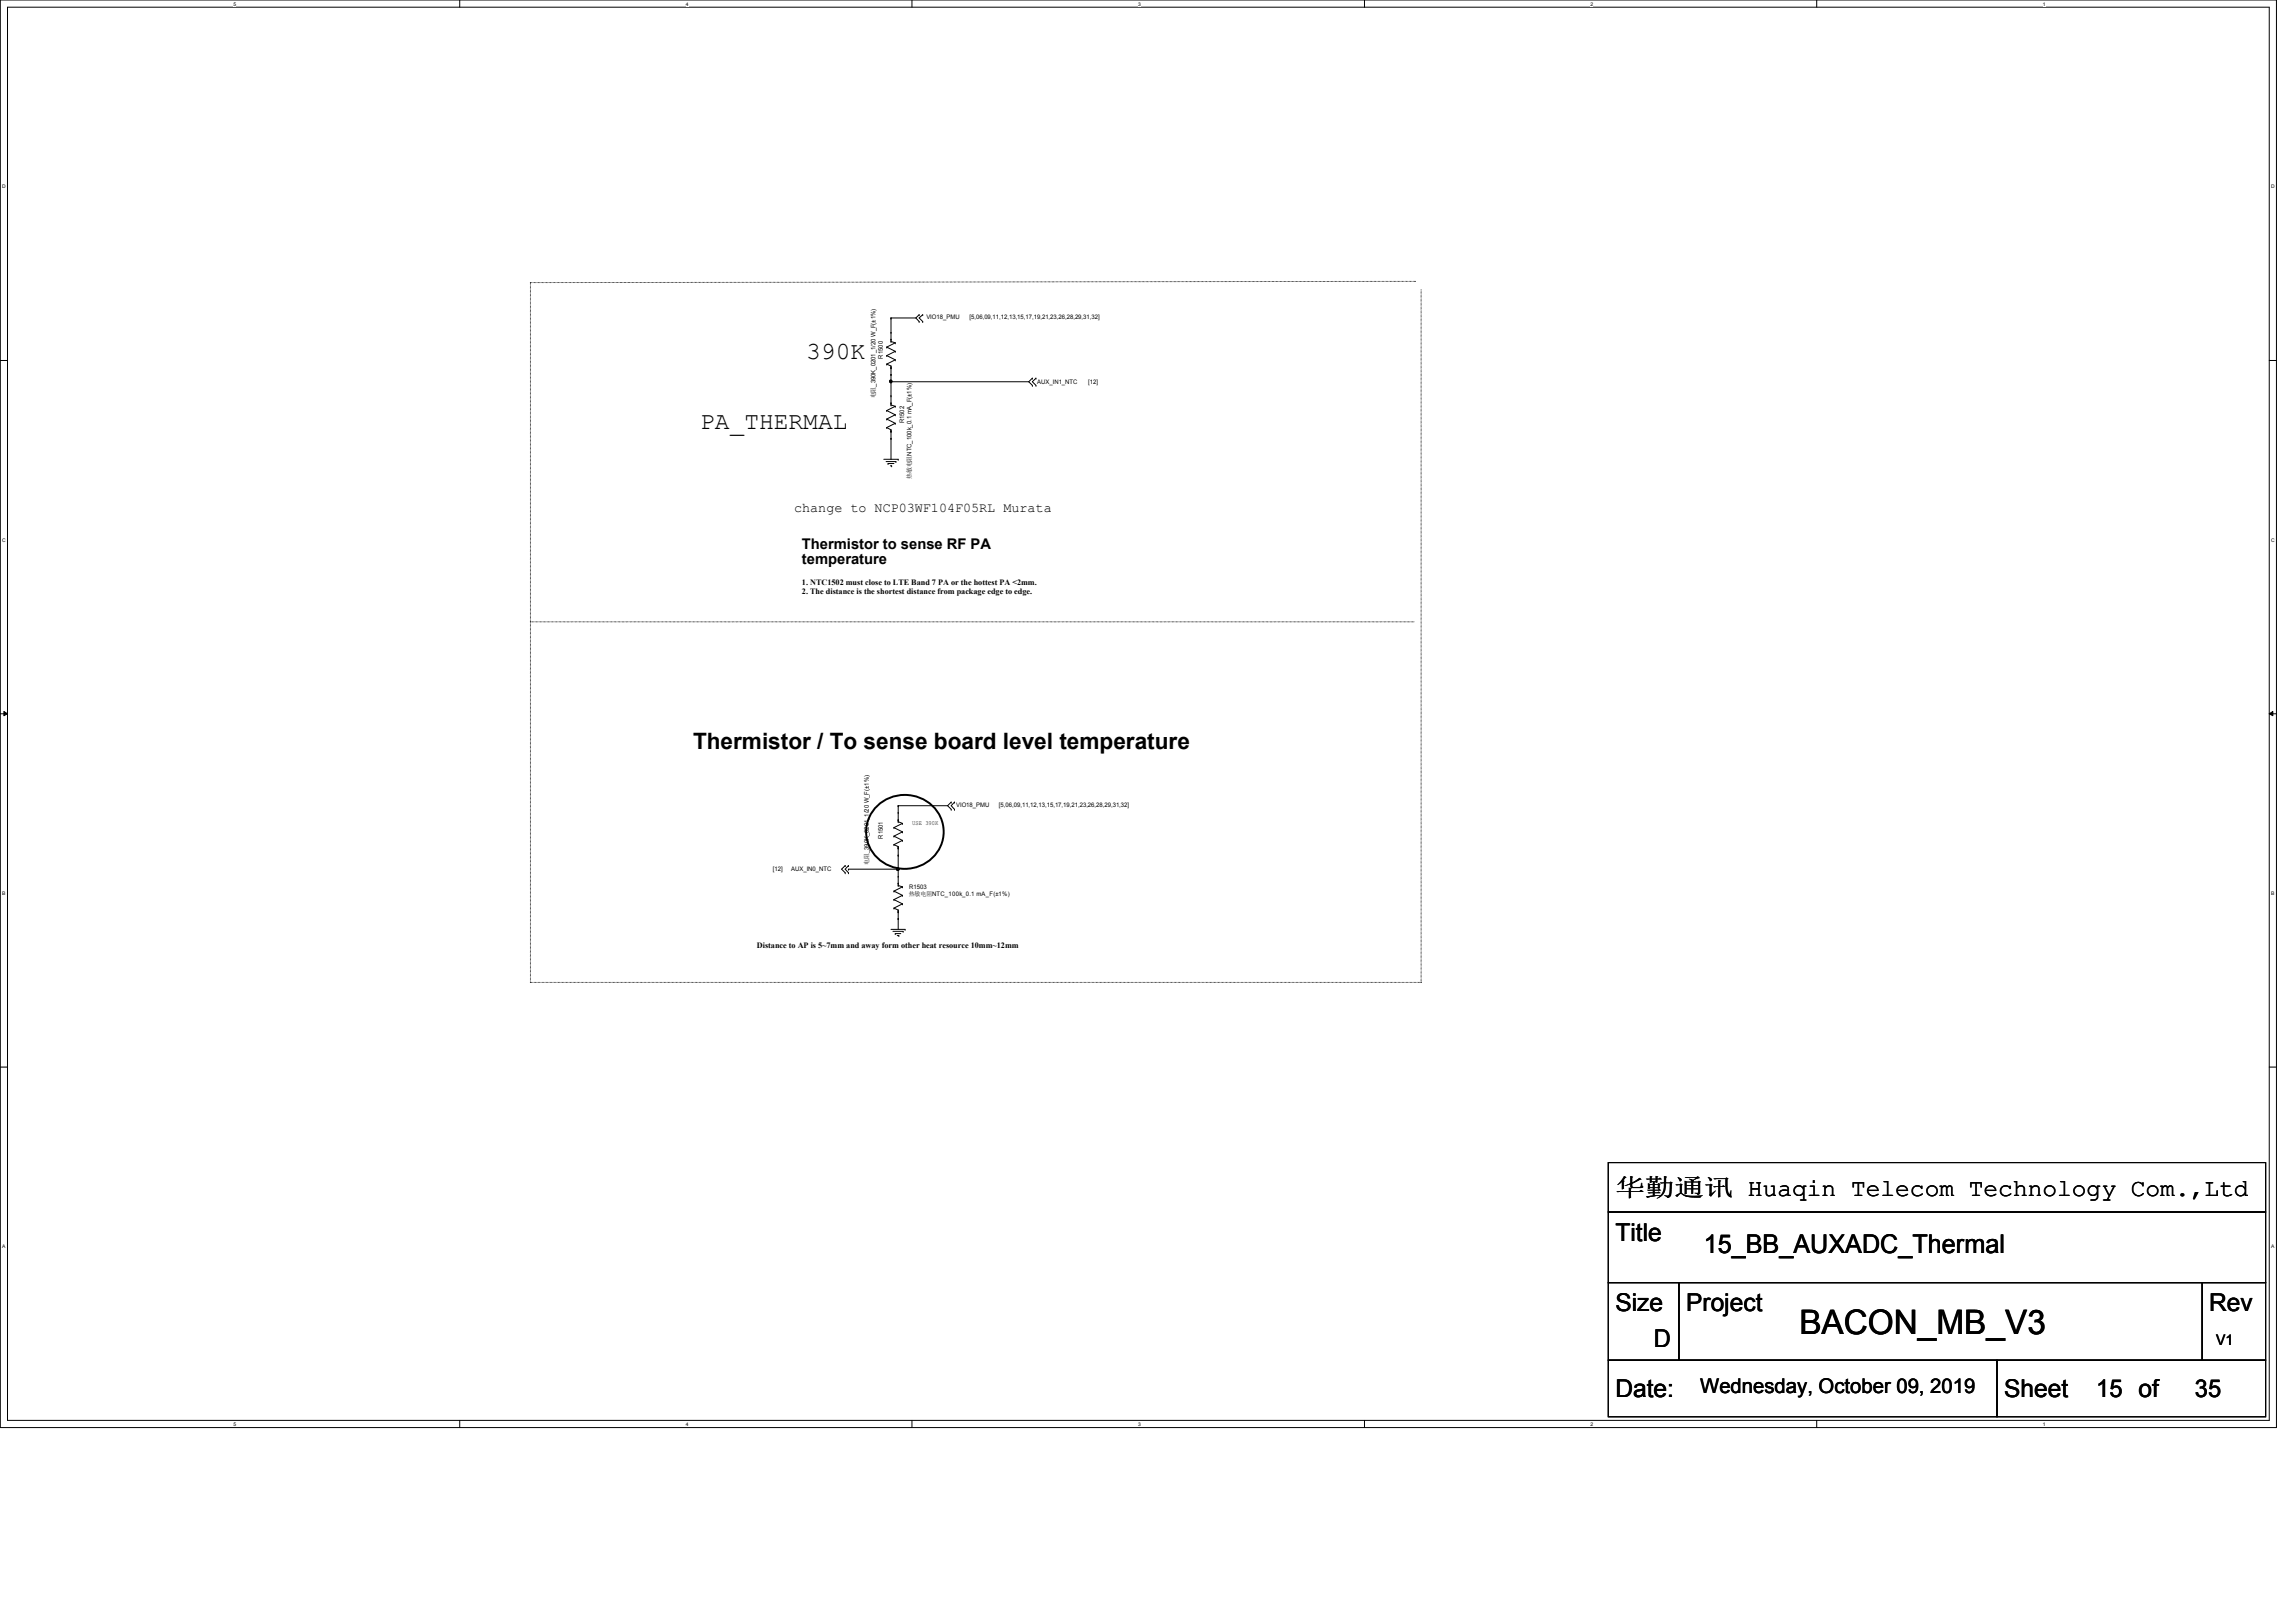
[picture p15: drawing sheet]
<svg xmlns="http://www.w3.org/2000/svg" width="297mm" height="210mm" viewBox="0 0 297 210" stroke-linecap="round" stroke-linejoin="round" font-family="sans-serif">
<defs><g id="words">
<text font-size="4.4" x="232.8" y="172.6">BACON_MB_V3</text>
<text font-size="3.3" x="220.4" y="162.1">15_BB_AUXADC_Thermal</text>
<g font-size="3.2">
<text x="104.3" y="46.4">390K</text>
<text x="90.6" y="55.5">PA_THERMAL</text>
<text x="209" y="154.8">华华华华 Huaqin Telecom Technology Com.,Ltd</text>
<text x="209" y="160.6">Title</text>
<text x="209" y="169.7">Size</text>
<text x="218.1" y="169.7">Project</text>
<text x="285.8" y="169.7">Rev</text>
<text x="213.9" y="174.3">D</text>
<text x="209" y="180.7">Date:</text>
<text x="259.3" y="180.7">Sheet</text>
<text x="271.2" y="180.7">15 of</text>
<text x="284" y="180.7">35</text>
</g>
<text font-size="2.9" x="89.7" y="96.9">Thermistor / To sense board level temperature</text>
<text font-size="2.6" x="220" y="180.3">Wednesday, October 09, 2019</text>
<g font-size="1.9">
<text x="103.8" y="71">Thermistor to sense RF PA</text>
<text x="103.8" y="73">temperature</text>
<text x="286.7" y="174.1">V1</text>
</g>
<text font-size="1.7" x="102.7" y="66.3">change to NCP03WF104F05RL Murata</text>
<g font-size="1.1">
<text x="103.8" y="75.7">1. NTC1502 must close to LTE Band 7 PA or the hottest PA &lt;2mm.</text>
<text x="103.8" y="76.8">2. The distance is the shortest distance from package edge to edge.</text>
<text x="97.9" y="122.6">Distance to AP is 5~7mm and away form other heat resource 10mm~12mm</text>
</g>
<g font-size=".8">
<text x="119.8" y="41.3">VIO18_PMU</text>
<text x="125.4" y="41.3">[5,06,09,11,12,13,15,17,19,21,23,26,28,29,31,32]</text>
<text x="114.2" y="46.4" transform="rotate(-90 114.2 46.4)">R1500</text>
<text x="113.3" y="51.6" transform="rotate(-90 113.3 51.6)">电电_390K_0201_1/20 W_F(±1%)</text>
<text x="134.2" y="49.7">AUX_IN1_NTC</text>
<text x="140.8" y="49.7">[12]</text>
<text x="117" y="54.8" transform="rotate(-90 117 54.8)">R1502</text>
<text x="117.9" y="62" transform="rotate(-90 117.9 62)">热热电电NTC_100k_0.1 mA_F(±1%)</text>
<text x="118" y="106.8">USE 390K</text>
<text x="123.7" y="104.5">VIO18_PMU</text>
<text x="129.2" y="104.5">[5,06,09,11,12,13,15,17,19,21,23,26,28,29,31,32]</text>
<text x="100" y="112.7">[12]</text>
<text x="102.4" y="112.7">AUX_IN0_NTC</text>
<text x="112.4" y="111.9" transform="rotate(-90 112.4 111.9)">电电_390K_0201_1/20 W_F(±1%)</text>
<text x="114.2" y="108.5" transform="rotate(-90 114.2 108.5)">R1501</text>
<text x="117.6" y="116">热热电电NTC_100k_0.1 mA_F(±1%)</text>
<text x="117.6" y="115.1">R1503</text>
</g>
<g font-size=".6">
<text x="30.2" y=".7">5</text>
<text x="88.7" y=".7">4</text>
<text x="147.2" y=".7">3</text>
<text x="205.8" y=".7">2</text>
<text x="264.3" y=".7">1</text>
<text x=".3" y="24.4">D</text>
<text x="293.8" y="24.4">D</text>
<text x=".3" y="70.1">C</text>
<text x="293.8" y="70.1">C</text>
<text x=".3" y="115.8">B</text>
<text x="293.8" y="115.8">B</text>
<text x=".3" y="161.5">A</text>
<text x="293.8" y="161.5">A</text>
<text x="30.2" y="184.5">5</text>
<text x="88.7" y="184.5">4</text>
<text x="147.2" y="184.5">3</text>
<text x="205.8" y="184.5">2</text>
<text x="264.3" y="184.5">1</text>
</g>
</g></defs>
<path d="M0 0h294.5v184.7h-294.5zM1 .9h292.6v182.9h-292.6z" fill="none" stroke="#000" stroke-width=".13"/>
<g fill="#fff">
<path d="M30.2 .1h.4v.7h-.4z"/>
<path d="M30.2 183.9h.4v.8h-.4z"/>
</g>
<path d="M59.5 0v.9M59.5 183.8v.9" fill="none" stroke="#000" stroke-width=".13"/>
<g fill="#fff">
<path d="M88.7 .1h.4v.7h-.4z"/>
<path d="M88.7 183.9h.4v.8h-.4z"/>
</g>
<path d="M118 0v.9M118 183.8v.9" fill="none" stroke="#000" stroke-width=".13"/>
<g fill="#fff">
<path d="M147.2 .1h.4v.7h-.4z"/>
<path d="M147.2 183.9h.4v.8h-.4z"/>
</g>
<path d="M176.5 0v.9M176.5 183.8v.9" fill="none" stroke="#000" stroke-width=".13"/>
<g fill="#fff">
<path d="M205.8 .1h.3v.7h-.3z"/>
<path d="M205.8 183.9h.3v.8h-.3z"/>
</g>
<path d="M235 0v.9M235 183.8v.9" fill="none" stroke="#000" stroke-width=".13"/>
<g fill="#fff">
<path d="M264.3 .1h.3v.7h-.3z"/>
<path d="M264.3 183.9h.3v.8h-.3z"/>
<path d="M.3 23.8h.5v.7h-.5z"/>
<path d="M293.8 23.8h.5v.7h-.5z"/>
<path d="M.3 69.5h.5v.7h-.5z"/>
<path d="M293.8 69.5h.5v.7h-.5z"/>
</g>
<path d="M0 46.7h1M293.6 46.7h.9" fill="none" stroke="#000" stroke-width=".13"/>
<g fill="#fff">
<path d="M.3 115.2h.4v.8h-.4z"/>
<path d="M293.8 115.2h.5v.8h-.5z"/>
</g>
<path d="M0 92.4h1M.5 92.1l.5 .3-.5 .2zM293.6 92.4l.4-.3v.5zM293.6 92.4h.9" fill="none" stroke="#000" stroke-width=".13"/>
<path d="M.5 92.1l.5 .3-.5 .2zM293.6 92.4l.4-.3v.5z" fill="#000"/>
<g fill="#fff">
<path d="M.3 161h.4v.7h-.4z"/>
<path d="M293.8 161h.4v.7h-.4z"/>
</g>
<g fill="none" stroke="#000" stroke-width=".13">
<path d="M68.6 36.6h.1M68.6 36.6v90.5M183.1 36.4h.1M183.1 36.4l-114.5 .2M183.9 37.5v89.6M114.3 59.4h1.9M114.6 59.7h1.3M114.7 53.1h.1M114.7 54.2h.1M114.7 55.3h.1M114.7 44.9h.1M114.7 46h.1"/>
<path d="M114.7 47.1h.1M114.7 53.1l1.1 .6M114.7 54.2l1.1 .6M114.7 55.3l.6 .3M114.7 44.9l1.1 .6M114.7 46l1.1 .6M114.7 47.1l.6 .3M114.9 60h.1M114.9 60h.8M115.1 49.2h.2v.3h-.2zM115.3 52.2h.1M115.3 55.8h.1"/>
<path d="M115.3 52.4h.1M115.3 55.6h.1M115.3 56.7h.1M115.3 51.2h.1M115.3 43.9h.1M115.3 47.6h.1M115.3 44.2h.1M115.3 47.4h.1M115.3 48.5h.1M115.3 43h.1M115.3 49.4h.1M115.3 41.1h.1"/>
<path d="M115.3 41.1v3.1M115.3 47.4v5M115.3 55.6v3.8M115.3 52.4l.5 .2M115.3 44.2l.5 .2M115.3 49.4h17.8M115.3 41.1h3.2M115.8 52.6h.1M115.8 53.7h.1M115.8 54.8h.1M115.8 44.4h.1M115.8 45.5h.1"/>
<path d="M115.8 46.6h.1M115.8 52.6l-1.1 .5M115.8 53.7l-1.1 .5M115.8 54.8l-1.1 .5M115.8 44.4l-1.1 .5M115.8 45.5l-1.1 .5M115.8 46.6l-1.1 .5M115.9 59.7h.1M116.2 59.4h.1M118.5 41.1l.4 .5M118.9 40.7h.1M118.9 41.6h.1"/>
<path d="M118.9 40.7l-.4 .4M119.4 41.6h.1M119.4 40.7h.1M119.4 40.7l-.5 .4 .5 .5M133.1 49.4l.5 .5M133.6 48.9h.1M133.6 49.9h.1M133.6 48.9l-.5 .5M134 49.9h.1M134 48.9h.1M134 48.9l-.4 .5 .4 .5M115.2 60.3h.2"/>
<path d="M115.4 60.3h.1M68.6 80.5h.1M68.6 80.5h114.3M109.3 112h.1M109.3 112.9h.1M109.3 112l-.4 .5 .4 .4M109.8 112h.1M109.8 112.9h.1M109.8 112.5h.1M109.8 112l-.5 .5 .5 .4M109.8 112.5h6.4M115.7 107.1h.1"/>
<path d="M115.7 108.2h.1M115.7 109.3h.1M115.7 115.3h.1M115.7 116.4h.1M115.7 117.5h.1M115.7 107.1l1.1 .6M115.7 108.2l1.1 .6M115.7 109.3l.5 .3M115.7 115.3l1.1 .6M115.7 116.4l1.1 .6M115.7 117.5l.5 .3M116 112.3h.3v.3h-.3z"/>
<path d="M116.2 106.1h.1M116.2 109.7h.1M116.2 106.3h.1M116.2 109.6h.1M116.2 110.7h.1M116.2 105.2h.1M116.2 114.3h.1M116.2 118h.1M116.2 114.6h.1M116.2 117.8h.1M116.2 118.9h.1M116.2 113.4h.1"/>
<path d="M116.2 104.3h.1M116.2 112.5h.1M116.2 104.3v2M116.2 109.6v5M116.2 117.8v2.5M116.2 106.3l.6 .3M116.2 114.6l.6 .2M116.2 104.3h6.4M116.8 106.6h.1M116.8 107.7h.1M116.8 108.8h.1M116.8 114.8h.1"/>
<path d="M116.8 115.9h.1M116.8 117h.1M116.8 106.6l-1.1 .5M116.8 107.7l-1.1 .5M116.8 108.8l-1.1 .5M116.8 114.8l-1.1 .5M116.8 115.9l-1.1 .5M116.8 117l-1.1 .5M122.6 104.3l.5 .4M123.1 103.8h.1M123.1 104.7h.1M123.1 103.8l-.5 .5"/>
<path d="M123.5 104.7h.1M123.5 103.8h.1M123.5 103.8l-.4 .5 .4 .4M0 138.1h1M68.6 127.1h.1M68.6 127.1h115.3M115.3 120.3h1.8M115.5 120.5h1.3M115.8 120.8h.1M115.8 120.8h.7M116.1 121.1h.2M116.3 121.1h.1"/>
<path d="M116.8 120.5h.1M117.1 120.3h.1M183.9 127.1h.1M293.6 138.1h.9M208.1 156.8h85v9.2h-85zM208.1 150.5h85v6.3h-85zM208.1 166h9.1v10h-9.1zM208.1 176h50.3v7.3h-50.3zM217.2 166h67.7v10h-67.7zM258.4 176h34.7v7.3h-34.7zM284.9 166h8.2v10h-8.2z"/>
</g>
<path d="M113.2 104.6a5.1 5.1 0 0 1 5.5-1.5 5.1 5.1 0 0 1 3.4 4.6 5 5 0 0 1-5 4.7 5 5 0 0 1-5-4.7 4.6 4.6 0 0 1 1.1-3.1z" fill="none" stroke="#000" stroke-width=".25"/>
<g fill="#000">
<path d="M115.1 49.2h.2v.3h-.2z" fill-rule="evenodd"/>
<path d="M115.1 49.2h.2v.3h-.2z" fill-rule="evenodd"/>
<path d="M116 112.3h.3v.3h-.3z" fill-rule="evenodd"/>
<path d="M116 112.3h.3v.3h-.3z" fill-rule="evenodd"/>
</g>
<use href="#words"/>
</svg>
